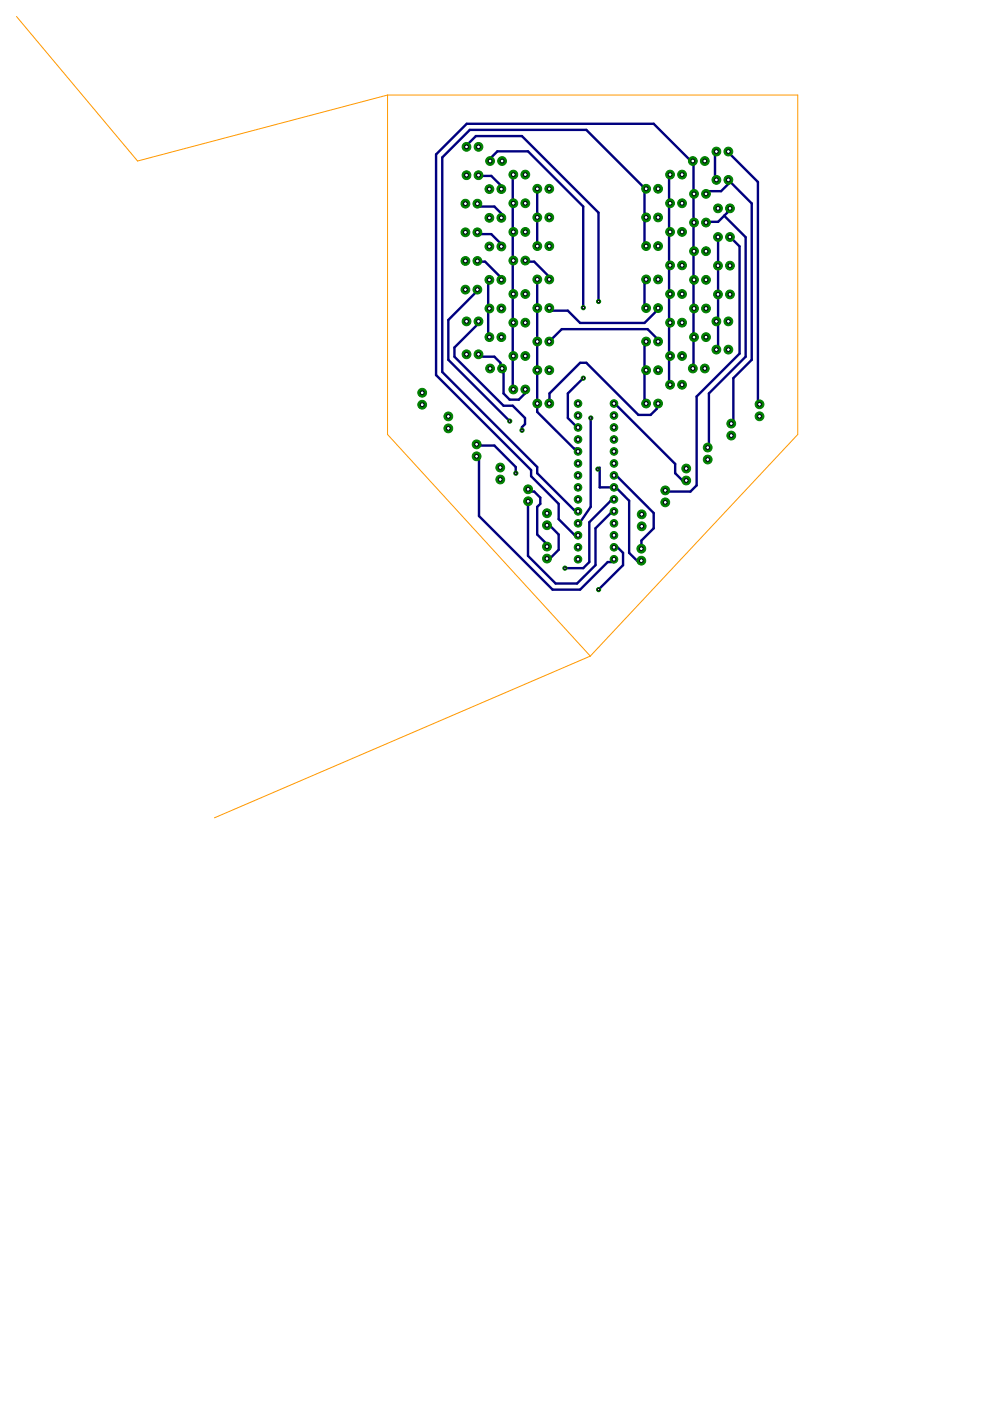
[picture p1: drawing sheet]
<svg xmlns="http://www.w3.org/2000/svg" width="210mm" height="297mm" viewBox="0 0 210 297" stroke-linecap="round" stroke-linejoin="round" font-family="sans-serif">
<g fill="none" stroke="#000080" stroke-width=".51">
<path d="M98.9 31.1l.1-.3 1.9-1.9h9.8l16.2 16.2v18.8M101.4 37.1l.2 .2h2.6l2.6 2.6-.5 .2M103.9 34.1l-.4-.1 2-1.9h6.5l11.7 11.7v21.4M108.8 37v45.6M142 37l-.1 .3v5.2l.1 .6h-.1v5.9l.1 .2-.1 .4v6.5l.1 .2-.1 .5v5.2l.1 .3-.1 .3v5.2l.1 .6-.1 .1v6.5l.1 .5-.1 .1v5.9l.1 .1M151.9 32.1l-.3 .6v5.2l.3 .2M154.4 38.1l.5 .5M154.4 32.1l.5 .6 5.8 5.9v46.8l.3 .3M154.9 38.6l4.5 4.5v33.2l-3.9 3.9v9.1l-.5 .5M154.9 38.6l-2 1.9h-2.6l-.6 .6M101.2 55.3l.4 .2h1.2l3.3 3.2 .2 .6M101.2 49.3l.4 .3h2.6l2.6 2.6-.5 .1"/>
<path d="M101.2 43.2l.4 .6h3.2l2 1.9-.5 .5M103.7 59.3l-.2 .1v5.8l.2 .2-.2 .5v5.2l.2 .4M111.4 55.2l.6 .3h1.3l3.2 3.2-.1 .5M113.9 40v12.2M113.9 59.2v28.1l7.8 7.8h.6l.2 .6M137 52.2l-.3-.6v-5.2l.3-.3-.3-.4v-5.2l.3-.5-.3-.1-12.4-12.4h-24.7l-5.8 5.9v45.5l20.1 20.1v1.3l7.8 7.8h.6l.2 .3M137 59.2l-.3 .2v5.8l.3 .1M152.2 50.2l.1 17.6-.4 .3 .4 .4v5.2l-.4 .4M153.5 45.7l4.6 4.6v25.3l-7.8 7.8v11.1l-.3 .4M154.7 50.2l2.1 2v22.8l-9.1 9.1v18.8l-1.3 1.3h-5.2l-.2-.2M154.7 44.2l-.5 .2v.7l-1.9 1.9h-2l-.6 .2M101.2 61.4l-.3 .6-5.8 5.8v8.5l13 13"/>
<path d="M101.4 68.1l.2 .4-5.2 5.2v1.9l10.4 10.4h1.9l2.6 2.6v1.3l-.6 .7v.6M101.4 75.1l.2 .5h3.2l1.3 1.3v.7l.3 .5 .4 .1v5.2l1.3 1.3h1.9l1.3-1.3 .1-.8M116.4 72.4l2.7-2.6h18.2l2 1.9v.7h.2M116.4 65.3l.1 .6h3.9l2.6 2.6h13.7l2.6-2.6 .2-.6M137 72.4l-.3 .6v5.2l.3 .3-.3 .4v6.5l.3 .2M146.9 78.1l.1-.5 .1-6.1-.1-36.8-.1-.6-.5-.1-7.8-7.8h-39.6l-6.5 6.5v46.8l20.1 20.2v1.3l5.8 5.8v3.3l3.3 3.2h.6l.2 .2M101 94.2l.6 .3h3.2l4.5 4.5v1.3M101 96.8l.6 .3v12.3l15.6 15.6h5.8l5.8-5.8h1.4v-.6M116.4 85.6l.1-2.2 6.5-6.5h1.3l11.1 11.1h2.5l1.4-1.3v-.7l.2-.4M123.7 80.2l-3.3 3.2v5.2l2.1 2M125.2 88.6v18.9l-2.2 3.2-.5 .3M127.1 99.1v4.2h3.1l.6 .3 2.6 2.6v11l2 2 .6-.3"/>
<path d="M130.2 85.6l.6 .4 12.4 12.4v1.9l1.9 2 .4-.4M112 103.7v.5h1.3l1.3 1.3v1.3l-.7 .7v5.8l1.9 2 .2 .6M112 106.3v11.6l5.8 5.8h4.5l4-3.9v-7.8l3.2-3.2h.7v-.4M116 111.4h.5l1.9 1.9v3.3l-1.9 1.9-.5-.1M130.2 100.8l.6 .2 7.8 7.8v3.2l-2.6 2.6v1.7M130.2 105.9v.3h-.7l-4.6 4.5v8.5l-1.2 1.3h-3.9M130.2 116l.6-.1 1.3 1.3v2.6l-5.2 5.2"/>
</g>
<circle cx="112" cy="106.3" r=".93" fill="#008000" stroke="#008000" stroke-width=".21"/>
<circle cx="112" cy="106.3" r=".4" fill="#fff" stroke="#000" stroke-width=".21"/>
<circle cx="112" cy="103.7" r=".93" fill="#008000" stroke="#008000" stroke-width=".21"/>
<circle cx="112" cy="103.7" r=".4" fill="#fff" stroke="#000" stroke-width=".21"/>
<circle cx="116" cy="118.4" r=".93" fill="#008000" stroke="#008000" stroke-width=".21"/>
<circle cx="116" cy="118.4" r=".4" fill="#fff" stroke="#000" stroke-width=".21"/>
<circle cx="116" cy="115.9" r=".93" fill="#008000" stroke="#008000" stroke-width=".21"/>
<circle cx="116" cy="115.9" r=".4" fill="#fff" stroke="#000" stroke-width=".21"/>
<circle cx="116" cy="111.4" r=".93" fill="#008000" stroke="#008000" stroke-width=".21"/>
<circle cx="116" cy="111.4" r=".4" fill="#fff" stroke="#000" stroke-width=".21"/>
<circle cx="116" cy="108.8" r=".93" fill="#008000" stroke="#008000" stroke-width=".21"/>
<circle cx="116" cy="108.8" r=".4" fill="#fff" stroke="#000" stroke-width=".21"/>
<circle cx="144.6" cy="37" r=".93" fill="#008000" stroke="#008000" stroke-width=".21"/>
<circle cx="144.6" cy="37" r=".4" fill="#fff" stroke="#000" stroke-width=".21"/>
<circle cx="142.1" cy="37" r=".93" fill="#008000" stroke="#008000" stroke-width=".21"/>
<circle cx="142.1" cy="37" r=".4" fill="#fff" stroke="#000" stroke-width=".21"/>
<circle cx="139.5" cy="40" r=".93" fill="#008000" stroke="#008000" stroke-width=".21"/>
<circle cx="139.5" cy="40" r=".4" fill="#fff" stroke="#000" stroke-width=".21"/>
<circle cx="137" cy="40" r=".93" fill="#008000" stroke="#008000" stroke-width=".21"/>
<circle cx="137" cy="40" r=".4" fill="#fff" stroke="#000" stroke-width=".21"/>
<circle cx="116.5" cy="40" r=".93" fill="#008000" stroke="#008000" stroke-width=".21"/>
<circle cx="116.5" cy="40" r=".4" fill="#fff" stroke="#000" stroke-width=".21"/>
<circle cx="113.9" cy="40" r=".93" fill="#008000" stroke="#008000" stroke-width=".21"/>
<circle cx="113.9" cy="40" r=".4" fill="#fff" stroke="#000" stroke-width=".21"/>
<circle cx="111.4" cy="37" r=".93" fill="#008000" stroke="#008000" stroke-width=".21"/>
<circle cx="111.4" cy="37" r=".4" fill="#fff" stroke="#000" stroke-width=".21"/>
<circle cx="108.8" cy="37" r=".93" fill="#008000" stroke="#008000" stroke-width=".21"/>
<circle cx="108.8" cy="37" r=".4" fill="#fff" stroke="#000" stroke-width=".21"/>
<circle cx="149.7" cy="41.1" r=".93" fill="#008000" stroke="#008000" stroke-width=".21"/>
<circle cx="149.7" cy="41.1" r=".4" fill="#fff" stroke="#000" stroke-width=".21"/>
<circle cx="147.2" cy="41.1" r=".93" fill="#008000" stroke="#008000" stroke-width=".21"/>
<circle cx="147.2" cy="41.1" r=".4" fill="#fff" stroke="#000" stroke-width=".21"/>
<circle cx="144.6" cy="43.1" r=".93" fill="#008000" stroke="#008000" stroke-width=".21"/>
<circle cx="144.6" cy="43.1" r=".4" fill="#fff" stroke="#000" stroke-width=".21"/>
<circle cx="142.1" cy="43.1" r=".93" fill="#008000" stroke="#008000" stroke-width=".21"/>
<circle cx="142.1" cy="43.1" r=".4" fill="#fff" stroke="#000" stroke-width=".21"/>
<circle cx="139.5" cy="46.1" r=".93" fill="#008000" stroke="#008000" stroke-width=".21"/>
<circle cx="139.5" cy="46.1" r=".4" fill="#fff" stroke="#000" stroke-width=".21"/>
<circle cx="137" cy="46.1" r=".93" fill="#008000" stroke="#008000" stroke-width=".21"/>
<circle cx="137" cy="46.1" r=".4" fill="#fff" stroke="#000" stroke-width=".21"/>
<circle cx="116.5" cy="46.1" r=".93" fill="#008000" stroke="#008000" stroke-width=".21"/>
<circle cx="116.5" cy="46.1" r=".4" fill="#fff" stroke="#000" stroke-width=".21"/>
<circle cx="113.9" cy="46.1" r=".93" fill="#008000" stroke="#008000" stroke-width=".21"/>
<circle cx="113.9" cy="46.1" r=".4" fill="#fff" stroke="#000" stroke-width=".21"/>
<circle cx="111.4" cy="43.1" r=".93" fill="#008000" stroke="#008000" stroke-width=".21"/>
<circle cx="111.4" cy="43.1" r=".4" fill="#fff" stroke="#000" stroke-width=".21"/>
<circle cx="108.8" cy="43.1" r=".93" fill="#008000" stroke="#008000" stroke-width=".21"/>
<circle cx="108.8" cy="43.1" r=".4" fill="#fff" stroke="#000" stroke-width=".21"/>
<circle cx="106.3" cy="40.1" r=".93" fill="#008000" stroke="#008000" stroke-width=".21"/>
<circle cx="106.3" cy="40.1" r=".4" fill="#fff" stroke="#000" stroke-width=".21"/>
<circle cx="103.8" cy="40.1" r=".93" fill="#008000" stroke="#008000" stroke-width=".21"/>
<circle cx="103.8" cy="40.1" r=".4" fill="#fff" stroke="#000" stroke-width=".21"/>
<circle cx="154.8" cy="44.2" r=".93" fill="#008000" stroke="#008000" stroke-width=".21"/>
<circle cx="154.8" cy="44.2" r=".4" fill="#fff" stroke="#000" stroke-width=".21"/>
<circle cx="152.2" cy="44.2" r=".93" fill="#008000" stroke="#008000" stroke-width=".21"/>
<circle cx="152.2" cy="44.2" r=".4" fill="#fff" stroke="#000" stroke-width=".21"/>
<circle cx="149.7" cy="47.2" r=".93" fill="#008000" stroke="#008000" stroke-width=".21"/>
<circle cx="149.7" cy="47.2" r=".4" fill="#fff" stroke="#000" stroke-width=".21"/>
<circle cx="147.2" cy="47.2" r=".93" fill="#008000" stroke="#008000" stroke-width=".21"/>
<circle cx="147.2" cy="47.2" r=".4" fill="#fff" stroke="#000" stroke-width=".21"/>
<circle cx="144.6" cy="49.2" r=".93" fill="#008000" stroke="#008000" stroke-width=".21"/>
<circle cx="144.6" cy="49.2" r=".4" fill="#fff" stroke="#000" stroke-width=".21"/>
<circle cx="142.1" cy="49.2" r=".93" fill="#008000" stroke="#008000" stroke-width=".21"/>
<circle cx="142.1" cy="49.2" r=".4" fill="#fff" stroke="#000" stroke-width=".21"/>
<circle cx="139.5" cy="52.2" r=".93" fill="#008000" stroke="#008000" stroke-width=".21"/>
<circle cx="139.5" cy="52.2" r=".4" fill="#fff" stroke="#000" stroke-width=".21"/>
<circle cx="137" cy="52.2" r=".93" fill="#008000" stroke="#008000" stroke-width=".21"/>
<circle cx="137" cy="52.2" r=".4" fill="#fff" stroke="#000" stroke-width=".21"/>
<circle cx="116.5" cy="52.2" r=".93" fill="#008000" stroke="#008000" stroke-width=".21"/>
<circle cx="116.5" cy="52.2" r=".4" fill="#fff" stroke="#000" stroke-width=".21"/>
<circle cx="113.9" cy="52.2" r=".93" fill="#008000" stroke="#008000" stroke-width=".21"/>
<circle cx="113.9" cy="52.2" r=".4" fill="#fff" stroke="#000" stroke-width=".21"/>
<circle cx="111.4" cy="49.2" r=".93" fill="#008000" stroke="#008000" stroke-width=".21"/>
<circle cx="111.4" cy="49.2" r=".4" fill="#fff" stroke="#000" stroke-width=".21"/>
<circle cx="108.8" cy="49.2" r=".93" fill="#008000" stroke="#008000" stroke-width=".21"/>
<circle cx="108.8" cy="49.2" r=".4" fill="#fff" stroke="#000" stroke-width=".21"/>
<circle cx="106.3" cy="46.2" r=".93" fill="#008000" stroke="#008000" stroke-width=".21"/>
<circle cx="106.3" cy="46.2" r=".4" fill="#fff" stroke="#000" stroke-width=".21"/>
<circle cx="103.8" cy="46.2" r=".93" fill="#008000" stroke="#008000" stroke-width=".21"/>
<circle cx="103.8" cy="46.2" r=".4" fill="#fff" stroke="#000" stroke-width=".21"/>
<circle cx="101.2" cy="43.2" r=".93" fill="#008000" stroke="#008000" stroke-width=".21"/>
<circle cx="101.2" cy="43.2" r=".4" fill="#fff" stroke="#000" stroke-width=".21"/>
<circle cx="98.7" cy="43.2" r=".93" fill="#008000" stroke="#008000" stroke-width=".21"/>
<circle cx="98.7" cy="43.2" r=".4" fill="#fff" stroke="#000" stroke-width=".21"/>
<circle cx="154.8" cy="50.2" r=".93" fill="#008000" stroke="#008000" stroke-width=".21"/>
<circle cx="154.8" cy="50.2" r=".4" fill="#fff" stroke="#000" stroke-width=".21"/>
<circle cx="152.2" cy="50.2" r=".93" fill="#008000" stroke="#008000" stroke-width=".21"/>
<circle cx="152.2" cy="50.2" r=".4" fill="#fff" stroke="#000" stroke-width=".21"/>
<circle cx="149.7" cy="53.3" r=".93" fill="#008000" stroke="#008000" stroke-width=".21"/>
<circle cx="149.7" cy="53.3" r=".4" fill="#fff" stroke="#000" stroke-width=".21"/>
<circle cx="147.2" cy="53.3" r=".93" fill="#008000" stroke="#008000" stroke-width=".21"/>
<circle cx="147.2" cy="53.3" r=".4" fill="#fff" stroke="#000" stroke-width=".21"/>
<circle cx="144.6" cy="56.3" r=".93" fill="#008000" stroke="#008000" stroke-width=".21"/>
<circle cx="144.6" cy="56.3" r=".4" fill="#fff" stroke="#000" stroke-width=".21"/>
<circle cx="142.1" cy="56.3" r=".93" fill="#008000" stroke="#008000" stroke-width=".21"/>
<circle cx="142.1" cy="56.3" r=".4" fill="#fff" stroke="#000" stroke-width=".21"/>
<circle cx="139.5" cy="59.2" r=".93" fill="#008000" stroke="#008000" stroke-width=".21"/>
<circle cx="139.5" cy="59.2" r=".4" fill="#fff" stroke="#000" stroke-width=".21"/>
<circle cx="137" cy="59.2" r=".93" fill="#008000" stroke="#008000" stroke-width=".21"/>
<circle cx="137" cy="59.2" r=".4" fill="#fff" stroke="#000" stroke-width=".21"/>
<circle cx="116.5" cy="59.2" r=".93" fill="#008000" stroke="#008000" stroke-width=".21"/>
<circle cx="116.5" cy="59.2" r=".4" fill="#fff" stroke="#000" stroke-width=".21"/>
<circle cx="113.9" cy="59.2" r=".93" fill="#008000" stroke="#008000" stroke-width=".21"/>
<circle cx="113.9" cy="59.2" r=".4" fill="#fff" stroke="#000" stroke-width=".21"/>
<circle cx="111.4" cy="55.2" r=".93" fill="#008000" stroke="#008000" stroke-width=".21"/>
<circle cx="111.4" cy="55.2" r=".4" fill="#fff" stroke="#000" stroke-width=".21"/>
<circle cx="108.8" cy="55.2" r=".93" fill="#008000" stroke="#008000" stroke-width=".21"/>
<circle cx="108.8" cy="55.2" r=".4" fill="#fff" stroke="#000" stroke-width=".21"/>
<circle cx="106.3" cy="52.3" r=".93" fill="#008000" stroke="#008000" stroke-width=".21"/>
<circle cx="106.3" cy="52.3" r=".4" fill="#fff" stroke="#000" stroke-width=".21"/>
<circle cx="103.8" cy="52.3" r=".93" fill="#008000" stroke="#008000" stroke-width=".21"/>
<circle cx="103.8" cy="52.3" r=".4" fill="#fff" stroke="#000" stroke-width=".21"/>
<circle cx="101.2" cy="49.3" r=".93" fill="#008000" stroke="#008000" stroke-width=".21"/>
<circle cx="101.2" cy="49.3" r=".4" fill="#fff" stroke="#000" stroke-width=".21"/>
<circle cx="98.7" cy="49.3" r=".93" fill="#008000" stroke="#008000" stroke-width=".21"/>
<circle cx="98.7" cy="49.3" r=".4" fill="#fff" stroke="#000" stroke-width=".21"/>
<circle cx="154.8" cy="56.3" r=".93" fill="#008000" stroke="#008000" stroke-width=".21"/>
<circle cx="154.8" cy="56.3" r=".4" fill="#fff" stroke="#000" stroke-width=".21"/>
<circle cx="152.2" cy="56.3" r=".93" fill="#008000" stroke="#008000" stroke-width=".21"/>
<circle cx="152.2" cy="56.3" r=".4" fill="#fff" stroke="#000" stroke-width=".21"/>
<circle cx="149.7" cy="59.3" r=".93" fill="#008000" stroke="#008000" stroke-width=".21"/>
<circle cx="149.7" cy="59.3" r=".4" fill="#fff" stroke="#000" stroke-width=".21"/>
<circle cx="147.2" cy="59.3" r=".93" fill="#008000" stroke="#008000" stroke-width=".21"/>
<circle cx="147.2" cy="59.3" r=".4" fill="#fff" stroke="#000" stroke-width=".21"/>
<circle cx="144.6" cy="62.3" r=".93" fill="#008000" stroke="#008000" stroke-width=".21"/>
<circle cx="144.6" cy="62.3" r=".4" fill="#fff" stroke="#000" stroke-width=".21"/>
<circle cx="142.1" cy="62.3" r=".93" fill="#008000" stroke="#008000" stroke-width=".21"/>
<circle cx="142.1" cy="62.3" r=".4" fill="#fff" stroke="#000" stroke-width=".21"/>
<circle cx="139.5" cy="65.3" r=".93" fill="#008000" stroke="#008000" stroke-width=".21"/>
<circle cx="139.5" cy="65.3" r=".4" fill="#fff" stroke="#000" stroke-width=".21"/>
<circle cx="137" cy="65.3" r=".93" fill="#008000" stroke="#008000" stroke-width=".21"/>
<circle cx="137" cy="65.3" r=".4" fill="#fff" stroke="#000" stroke-width=".21"/>
<circle cx="116.5" cy="65.3" r=".93" fill="#008000" stroke="#008000" stroke-width=".21"/>
<circle cx="116.5" cy="65.3" r=".4" fill="#fff" stroke="#000" stroke-width=".21"/>
<circle cx="113.9" cy="65.3" r=".93" fill="#008000" stroke="#008000" stroke-width=".21"/>
<circle cx="113.9" cy="65.3" r=".4" fill="#fff" stroke="#000" stroke-width=".21"/>
<circle cx="111.4" cy="62.3" r=".93" fill="#008000" stroke="#008000" stroke-width=".21"/>
<circle cx="111.4" cy="62.3" r=".4" fill="#fff" stroke="#000" stroke-width=".21"/>
<circle cx="108.8" cy="62.3" r=".93" fill="#008000" stroke="#008000" stroke-width=".21"/>
<circle cx="108.8" cy="62.3" r=".4" fill="#fff" stroke="#000" stroke-width=".21"/>
<circle cx="106.3" cy="59.3" r=".93" fill="#008000" stroke="#008000" stroke-width=".21"/>
<circle cx="106.3" cy="59.3" r=".4" fill="#fff" stroke="#000" stroke-width=".21"/>
<circle cx="103.8" cy="59.3" r=".93" fill="#008000" stroke="#008000" stroke-width=".21"/>
<circle cx="103.8" cy="59.3" r=".4" fill="#fff" stroke="#000" stroke-width=".21"/>
<circle cx="101.2" cy="55.3" r=".93" fill="#008000" stroke="#008000" stroke-width=".21"/>
<circle cx="101.2" cy="55.3" r=".4" fill="#fff" stroke="#000" stroke-width=".21"/>
<circle cx="98.7" cy="55.3" r=".93" fill="#008000" stroke="#008000" stroke-width=".21"/>
<circle cx="98.7" cy="55.3" r=".4" fill="#fff" stroke="#000" stroke-width=".21"/>
<circle cx="154.8" cy="62.4" r=".93" fill="#008000" stroke="#008000" stroke-width=".21"/>
<circle cx="154.8" cy="62.4" r=".4" fill="#fff" stroke="#000" stroke-width=".21"/>
<circle cx="152.2" cy="62.4" r=".93" fill="#008000" stroke="#008000" stroke-width=".21"/>
<circle cx="152.2" cy="62.4" r=".4" fill="#fff" stroke="#000" stroke-width=".21"/>
<circle cx="149.7" cy="65.4" r=".93" fill="#008000" stroke="#008000" stroke-width=".21"/>
<circle cx="149.7" cy="65.4" r=".4" fill="#fff" stroke="#000" stroke-width=".21"/>
<circle cx="147.2" cy="65.4" r=".93" fill="#008000" stroke="#008000" stroke-width=".21"/>
<circle cx="147.2" cy="65.4" r=".4" fill="#fff" stroke="#000" stroke-width=".21"/>
<circle cx="144.6" cy="68.4" r=".93" fill="#008000" stroke="#008000" stroke-width=".21"/>
<circle cx="144.6" cy="68.4" r=".4" fill="#fff" stroke="#000" stroke-width=".21"/>
<circle cx="142.1" cy="68.4" r=".93" fill="#008000" stroke="#008000" stroke-width=".21"/>
<circle cx="142.1" cy="68.4" r=".4" fill="#fff" stroke="#000" stroke-width=".21"/>
<circle cx="139.5" cy="72.4" r=".93" fill="#008000" stroke="#008000" stroke-width=".21"/>
<circle cx="139.5" cy="72.4" r=".4" fill="#fff" stroke="#000" stroke-width=".21"/>
<circle cx="137" cy="72.4" r=".93" fill="#008000" stroke="#008000" stroke-width=".21"/>
<circle cx="137" cy="72.4" r=".4" fill="#fff" stroke="#000" stroke-width=".21"/>
<circle cx="116.5" cy="72.4" r=".93" fill="#008000" stroke="#008000" stroke-width=".21"/>
<circle cx="116.5" cy="72.4" r=".4" fill="#fff" stroke="#000" stroke-width=".21"/>
<circle cx="113.9" cy="72.4" r=".93" fill="#008000" stroke="#008000" stroke-width=".21"/>
<circle cx="113.9" cy="72.4" r=".4" fill="#fff" stroke="#000" stroke-width=".21"/>
<circle cx="111.4" cy="68.4" r=".93" fill="#008000" stroke="#008000" stroke-width=".21"/>
<circle cx="111.4" cy="68.4" r=".4" fill="#fff" stroke="#000" stroke-width=".21"/>
<circle cx="108.8" cy="68.4" r=".93" fill="#008000" stroke="#008000" stroke-width=".21"/>
<circle cx="108.8" cy="68.4" r=".4" fill="#fff" stroke="#000" stroke-width=".21"/>
<circle cx="106.3" cy="65.4" r=".93" fill="#008000" stroke="#008000" stroke-width=".21"/>
<circle cx="106.3" cy="65.4" r=".4" fill="#fff" stroke="#000" stroke-width=".21"/>
<circle cx="103.8" cy="65.4" r=".93" fill="#008000" stroke="#008000" stroke-width=".21"/>
<circle cx="103.8" cy="65.4" r=".4" fill="#fff" stroke="#000" stroke-width=".21"/>
<circle cx="101.2" cy="61.4" r=".93" fill="#008000" stroke="#008000" stroke-width=".21"/>
<circle cx="101.2" cy="61.4" r=".4" fill="#fff" stroke="#000" stroke-width=".21"/>
<circle cx="98.7" cy="61.4" r=".93" fill="#008000" stroke="#008000" stroke-width=".21"/>
<circle cx="98.7" cy="61.4" r=".4" fill="#fff" stroke="#000" stroke-width=".21"/>
<circle cx="149.7" cy="71.5" r=".93" fill="#008000" stroke="#008000" stroke-width=".21"/>
<circle cx="149.7" cy="71.5" r=".4" fill="#fff" stroke="#000" stroke-width=".21"/>
<circle cx="147.2" cy="71.5" r=".93" fill="#008000" stroke="#008000" stroke-width=".21"/>
<circle cx="147.2" cy="71.5" r=".4" fill="#fff" stroke="#000" stroke-width=".21"/>
<circle cx="144.6" cy="75.5" r=".93" fill="#008000" stroke="#008000" stroke-width=".21"/>
<circle cx="144.6" cy="75.5" r=".4" fill="#fff" stroke="#000" stroke-width=".21"/>
<circle cx="142.1" cy="75.5" r=".93" fill="#008000" stroke="#008000" stroke-width=".21"/>
<circle cx="142.1" cy="75.5" r=".4" fill="#fff" stroke="#000" stroke-width=".21"/>
<circle cx="139.5" cy="78.5" r=".93" fill="#008000" stroke="#008000" stroke-width=".21"/>
<circle cx="139.5" cy="78.5" r=".4" fill="#fff" stroke="#000" stroke-width=".21"/>
<circle cx="137" cy="78.5" r=".93" fill="#008000" stroke="#008000" stroke-width=".21"/>
<circle cx="137" cy="78.5" r=".4" fill="#fff" stroke="#000" stroke-width=".21"/>
<circle cx="116.5" cy="78.5" r=".93" fill="#008000" stroke="#008000" stroke-width=".21"/>
<circle cx="116.5" cy="78.5" r=".4" fill="#fff" stroke="#000" stroke-width=".21"/>
<circle cx="113.9" cy="78.5" r=".93" fill="#008000" stroke="#008000" stroke-width=".21"/>
<circle cx="113.9" cy="78.5" r=".4" fill="#fff" stroke="#000" stroke-width=".21"/>
<circle cx="111.4" cy="75.5" r=".93" fill="#008000" stroke="#008000" stroke-width=".21"/>
<circle cx="111.4" cy="75.5" r=".4" fill="#fff" stroke="#000" stroke-width=".21"/>
<circle cx="108.8" cy="75.5" r=".93" fill="#008000" stroke="#008000" stroke-width=".21"/>
<circle cx="108.8" cy="75.5" r=".4" fill="#fff" stroke="#000" stroke-width=".21"/>
<circle cx="106.3" cy="71.5" r=".93" fill="#008000" stroke="#008000" stroke-width=".21"/>
<circle cx="106.3" cy="71.5" r=".4" fill="#fff" stroke="#000" stroke-width=".21"/>
<circle cx="103.8" cy="71.5" r=".93" fill="#008000" stroke="#008000" stroke-width=".21"/>
<circle cx="103.8" cy="71.5" r=".4" fill="#fff" stroke="#000" stroke-width=".21"/>
<circle cx="144.6" cy="81.6" r=".93" fill="#008000" stroke="#008000" stroke-width=".21"/>
<circle cx="144.6" cy="81.6" r=".4" fill="#fff" stroke="#000" stroke-width=".21"/>
<circle cx="142.1" cy="81.6" r=".93" fill="#008000" stroke="#008000" stroke-width=".21"/>
<circle cx="142.1" cy="81.6" r=".4" fill="#fff" stroke="#000" stroke-width=".21"/>
<circle cx="139.5" cy="85.6" r=".93" fill="#008000" stroke="#008000" stroke-width=".21"/>
<circle cx="139.5" cy="85.6" r=".4" fill="#fff" stroke="#000" stroke-width=".21"/>
<circle cx="137" cy="85.6" r=".93" fill="#008000" stroke="#008000" stroke-width=".21"/>
<circle cx="137" cy="85.6" r=".4" fill="#fff" stroke="#000" stroke-width=".21"/>
<circle cx="116.5" cy="85.6" r=".93" fill="#008000" stroke="#008000" stroke-width=".21"/>
<circle cx="116.5" cy="85.6" r=".4" fill="#fff" stroke="#000" stroke-width=".21"/>
<circle cx="113.9" cy="85.6" r=".93" fill="#008000" stroke="#008000" stroke-width=".21"/>
<circle cx="113.9" cy="85.6" r=".4" fill="#fff" stroke="#000" stroke-width=".21"/>
<circle cx="111.4" cy="82.6" r=".93" fill="#008000" stroke="#008000" stroke-width=".21"/>
<circle cx="111.4" cy="82.6" r=".4" fill="#fff" stroke="#000" stroke-width=".21"/>
<circle cx="108.8" cy="82.6" r=".93" fill="#008000" stroke="#008000" stroke-width=".21"/>
<circle cx="108.8" cy="82.6" r=".4" fill="#fff" stroke="#000" stroke-width=".21"/>
<circle cx="136" cy="118.9" r=".93" fill="#008000" stroke="#008000" stroke-width=".21"/>
<circle cx="136" cy="118.9" r=".4" fill="#fff" stroke="#000" stroke-width=".21"/>
<circle cx="136" cy="116.3" r=".93" fill="#008000" stroke="#008000" stroke-width=".21"/>
<circle cx="136" cy="116.3" r=".4" fill="#fff" stroke="#000" stroke-width=".21"/>
<circle cx="161" cy="88.3" r=".93" fill="#008000" stroke="#008000" stroke-width=".21"/>
<circle cx="161" cy="88.3" r=".4" fill="#fff" stroke="#000" stroke-width=".21"/>
<circle cx="161" cy="85.7" r=".93" fill="#008000" stroke="#008000" stroke-width=".21"/>
<circle cx="161" cy="85.7" r=".4" fill="#fff" stroke="#000" stroke-width=".21"/>
<circle cx="155" cy="92.4" r=".93" fill="#008000" stroke="#008000" stroke-width=".21"/>
<circle cx="155" cy="92.4" r=".4" fill="#fff" stroke="#000" stroke-width=".21"/>
<circle cx="155" cy="89.8" r=".93" fill="#008000" stroke="#008000" stroke-width=".21"/>
<circle cx="155" cy="89.8" r=".4" fill="#fff" stroke="#000" stroke-width=".21"/>
<circle cx="150.1" cy="97.4" r=".93" fill="#008000" stroke="#008000" stroke-width=".21"/>
<circle cx="150.1" cy="97.4" r=".4" fill="#fff" stroke="#000" stroke-width=".21"/>
<circle cx="150.1" cy="94.9" r=".93" fill="#008000" stroke="#008000" stroke-width=".21"/>
<circle cx="150.1" cy="94.9" r=".4" fill="#fff" stroke="#000" stroke-width=".21"/>
<circle cx="141.1" cy="106.5" r=".93" fill="#008000" stroke="#008000" stroke-width=".21"/>
<circle cx="141.1" cy="106.5" r=".4" fill="#fff" stroke="#000" stroke-width=".21"/>
<circle cx="141.1" cy="104" r=".93" fill="#008000" stroke="#008000" stroke-width=".21"/>
<circle cx="141.1" cy="104" r=".4" fill="#fff" stroke="#000" stroke-width=".21"/>
<circle cx="136.1" cy="111.6" r=".93" fill="#008000" stroke="#008000" stroke-width=".21"/>
<circle cx="136.1" cy="111.6" r=".4" fill="#fff" stroke="#000" stroke-width=".21"/>
<circle cx="136.1" cy="109.1" r=".93" fill="#008000" stroke="#008000" stroke-width=".21"/>
<circle cx="136.1" cy="109.1" r=".4" fill="#fff" stroke="#000" stroke-width=".21"/>
<circle cx="106.1" cy="101.7" r=".93" fill="#008000" stroke="#008000" stroke-width=".21"/>
<circle cx="106.1" cy="101.7" r=".4" fill="#fff" stroke="#000" stroke-width=".21"/>
<circle cx="106.1" cy="99.1" r=".93" fill="#008000" stroke="#008000" stroke-width=".21"/>
<circle cx="106.1" cy="99.1" r=".4" fill="#fff" stroke="#000" stroke-width=".21"/>
<circle cx="101" cy="96.8" r=".93" fill="#008000" stroke="#008000" stroke-width=".21"/>
<circle cx="101" cy="96.8" r=".4" fill="#fff" stroke="#000" stroke-width=".21"/>
<circle cx="101" cy="94.2" r=".93" fill="#008000" stroke="#008000" stroke-width=".21"/>
<circle cx="101" cy="94.2" r=".4" fill="#fff" stroke="#000" stroke-width=".21"/>
<circle cx="95.1" cy="90.8" r=".93" fill="#008000" stroke="#008000" stroke-width=".21"/>
<circle cx="95.1" cy="90.8" r=".4" fill="#fff" stroke="#000" stroke-width=".21"/>
<circle cx="95.1" cy="88.3" r=".93" fill="#008000" stroke="#008000" stroke-width=".21"/>
<circle cx="95.1" cy="88.3" r=".4" fill="#fff" stroke="#000" stroke-width=".21"/>
<circle cx="145.5" cy="101.9" r=".93" fill="#008000" stroke="#008000" stroke-width=".21"/>
<circle cx="145.5" cy="101.9" r=".4" fill="#fff" stroke="#000" stroke-width=".21"/>
<circle cx="145.5" cy="99.3" r=".93" fill="#008000" stroke="#008000" stroke-width=".21"/>
<circle cx="145.5" cy="99.3" r=".4" fill="#fff" stroke="#000" stroke-width=".21"/>
<circle cx="89.5" cy="85.8" r=".93" fill="#008000" stroke="#008000" stroke-width=".21"/>
<circle cx="89.5" cy="85.8" r=".4" fill="#fff" stroke="#000" stroke-width=".21"/>
<circle cx="89.5" cy="83.3" r=".93" fill="#008000" stroke="#008000" stroke-width=".21"/>
<circle cx="89.5" cy="83.3" r=".4" fill="#fff" stroke="#000" stroke-width=".21"/>
<circle cx="130.2" cy="85.6" r=".8" fill="#008000" stroke="#008000" stroke-width=".21"/>
<circle cx="130.2" cy="85.6" r=".4" fill="#fff" stroke="#000" stroke-width=".21"/>
<circle cx="130.2" cy="88.1" r=".8" fill="#008000" stroke="#008000" stroke-width=".21"/>
<circle cx="130.2" cy="88.1" r=".4" fill="#fff" stroke="#000" stroke-width=".21"/>
<circle cx="130.2" cy="90.6" r=".8" fill="#008000" stroke="#008000" stroke-width=".21"/>
<circle cx="130.2" cy="90.6" r=".4" fill="#fff" stroke="#000" stroke-width=".21"/>
<circle cx="130.2" cy="93.2" r=".8" fill="#008000" stroke="#008000" stroke-width=".21"/>
<circle cx="130.2" cy="93.2" r=".4" fill="#fff" stroke="#000" stroke-width=".21"/>
<circle cx="130.2" cy="95.7" r=".8" fill="#008000" stroke="#008000" stroke-width=".21"/>
<circle cx="130.2" cy="95.7" r=".4" fill="#fff" stroke="#000" stroke-width=".21"/>
<circle cx="130.2" cy="98.3" r=".8" fill="#008000" stroke="#008000" stroke-width=".21"/>
<circle cx="130.2" cy="98.3" r=".4" fill="#fff" stroke="#000" stroke-width=".21"/>
<circle cx="130.2" cy="100.8" r=".8" fill="#008000" stroke="#008000" stroke-width=".21"/>
<circle cx="130.2" cy="100.8" r=".4" fill="#fff" stroke="#000" stroke-width=".21"/>
<circle cx="130.2" cy="103.3" r=".8" fill="#008000" stroke="#008000" stroke-width=".21"/>
<circle cx="130.2" cy="103.3" r=".4" fill="#fff" stroke="#000" stroke-width=".21"/>
<circle cx="130.2" cy="105.9" r=".8" fill="#008000" stroke="#008000" stroke-width=".21"/>
<circle cx="130.2" cy="105.9" r=".4" fill="#fff" stroke="#000" stroke-width=".21"/>
<circle cx="130.2" cy="108.4" r=".8" fill="#008000" stroke="#008000" stroke-width=".21"/>
<circle cx="130.2" cy="108.4" r=".4" fill="#fff" stroke="#000" stroke-width=".21"/>
<circle cx="130.2" cy="111" r=".8" fill="#008000" stroke="#008000" stroke-width=".21"/>
<circle cx="130.2" cy="111" r=".4" fill="#fff" stroke="#000" stroke-width=".21"/>
<circle cx="130.2" cy="113.5" r=".8" fill="#008000" stroke="#008000" stroke-width=".21"/>
<circle cx="130.2" cy="113.5" r=".4" fill="#fff" stroke="#000" stroke-width=".21"/>
<circle cx="130.2" cy="116" r=".8" fill="#008000" stroke="#008000" stroke-width=".21"/>
<circle cx="130.2" cy="116" r=".4" fill="#fff" stroke="#000" stroke-width=".21"/>
<circle cx="130.2" cy="118.6" r=".8" fill="#008000" stroke="#008000" stroke-width=".21"/>
<circle cx="130.2" cy="118.6" r=".4" fill="#fff" stroke="#000" stroke-width=".21"/>
<circle cx="122.6" cy="118.6" r=".8" fill="#008000" stroke="#008000" stroke-width=".21"/>
<circle cx="122.6" cy="118.6" r=".4" fill="#fff" stroke="#000" stroke-width=".21"/>
<circle cx="122.6" cy="116" r=".8" fill="#008000" stroke="#008000" stroke-width=".21"/>
<circle cx="122.6" cy="116" r=".4" fill="#fff" stroke="#000" stroke-width=".21"/>
<circle cx="122.6" cy="113.5" r=".8" fill="#008000" stroke="#008000" stroke-width=".21"/>
<circle cx="122.6" cy="113.5" r=".4" fill="#fff" stroke="#000" stroke-width=".21"/>
<circle cx="122.6" cy="111" r=".8" fill="#008000" stroke="#008000" stroke-width=".21"/>
<circle cx="122.6" cy="111" r=".4" fill="#fff" stroke="#000" stroke-width=".21"/>
<circle cx="122.6" cy="108.4" r=".8" fill="#008000" stroke="#008000" stroke-width=".21"/>
<circle cx="122.6" cy="108.4" r=".4" fill="#fff" stroke="#000" stroke-width=".21"/>
<circle cx="122.6" cy="105.9" r=".8" fill="#008000" stroke="#008000" stroke-width=".21"/>
<circle cx="122.6" cy="105.9" r=".4" fill="#fff" stroke="#000" stroke-width=".21"/>
<circle cx="122.6" cy="103.3" r=".8" fill="#008000" stroke="#008000" stroke-width=".21"/>
<circle cx="122.6" cy="103.3" r=".4" fill="#fff" stroke="#000" stroke-width=".21"/>
<circle cx="122.6" cy="100.8" r=".8" fill="#008000" stroke="#008000" stroke-width=".21"/>
<circle cx="122.6" cy="100.8" r=".4" fill="#fff" stroke="#000" stroke-width=".21"/>
<circle cx="122.6" cy="98.3" r=".8" fill="#008000" stroke="#008000" stroke-width=".21"/>
<circle cx="122.6" cy="98.3" r=".4" fill="#fff" stroke="#000" stroke-width=".21"/>
<circle cx="122.6" cy="95.7" r=".8" fill="#008000" stroke="#008000" stroke-width=".21"/>
<circle cx="122.6" cy="95.7" r=".4" fill="#fff" stroke="#000" stroke-width=".21"/>
<circle cx="122.6" cy="93.2" r=".8" fill="#008000" stroke="#008000" stroke-width=".21"/>
<circle cx="122.6" cy="93.2" r=".4" fill="#fff" stroke="#000" stroke-width=".21"/>
<circle cx="122.6" cy="90.6" r=".8" fill="#008000" stroke="#008000" stroke-width=".21"/>
<circle cx="122.6" cy="90.6" r=".4" fill="#fff" stroke="#000" stroke-width=".21"/>
<circle cx="122.6" cy="88.1" r=".8" fill="#008000" stroke="#008000" stroke-width=".21"/>
<circle cx="122.6" cy="88.1" r=".4" fill="#fff" stroke="#000" stroke-width=".21"/>
<circle cx="122.6" cy="85.6" r=".8" fill="#008000" stroke="#008000" stroke-width=".21"/>
<circle cx="122.6" cy="85.6" r=".4" fill="#fff" stroke="#000" stroke-width=".21"/>
<circle cx="149.4" cy="34.1" r=".93" fill="#008000" stroke="#008000" stroke-width=".21"/>
<circle cx="149.4" cy="34.1" r=".4" fill="#fff" stroke="#000" stroke-width=".21"/>
<circle cx="146.9" cy="34.1" r=".93" fill="#008000" stroke="#008000" stroke-width=".21"/>
<circle cx="146.9" cy="34.1" r=".4" fill="#fff" stroke="#000" stroke-width=".21"/>
<circle cx="154.4" cy="32.1" r=".93" fill="#008000" stroke="#008000" stroke-width=".21"/>
<circle cx="154.4" cy="32.1" r=".4" fill="#fff" stroke="#000" stroke-width=".21"/>
<circle cx="151.9" cy="32.1" r=".93" fill="#008000" stroke="#008000" stroke-width=".21"/>
<circle cx="151.9" cy="32.1" r=".4" fill="#fff" stroke="#000" stroke-width=".21"/>
<circle cx="154.4" cy="38.1" r=".93" fill="#008000" stroke="#008000" stroke-width=".21"/>
<circle cx="154.4" cy="38.1" r=".4" fill="#fff" stroke="#000" stroke-width=".21"/>
<circle cx="151.9" cy="38.1" r=".93" fill="#008000" stroke="#008000" stroke-width=".21"/>
<circle cx="151.9" cy="38.1" r=".4" fill="#fff" stroke="#000" stroke-width=".21"/>
<circle cx="106.4" cy="34.1" r=".93" fill="#008000" stroke="#008000" stroke-width=".21"/>
<circle cx="106.4" cy="34.1" r=".4" fill="#fff" stroke="#000" stroke-width=".21"/>
<circle cx="103.9" cy="34.1" r=".93" fill="#008000" stroke="#008000" stroke-width=".21"/>
<circle cx="103.9" cy="34.1" r=".4" fill="#fff" stroke="#000" stroke-width=".21"/>
<circle cx="101.5" cy="31.1" r=".93" fill="#008000" stroke="#008000" stroke-width=".21"/>
<circle cx="101.5" cy="31.1" r=".4" fill="#fff" stroke="#000" stroke-width=".21"/>
<circle cx="98.9" cy="31.1" r=".93" fill="#008000" stroke="#008000" stroke-width=".21"/>
<circle cx="98.9" cy="31.1" r=".4" fill="#fff" stroke="#000" stroke-width=".21"/>
<circle cx="101.5" cy="37.1" r=".93" fill="#008000" stroke="#008000" stroke-width=".21"/>
<circle cx="101.5" cy="37.1" r=".4" fill="#fff" stroke="#000" stroke-width=".21"/>
<circle cx="98.9" cy="37.1" r=".93" fill="#008000" stroke="#008000" stroke-width=".21"/>
<circle cx="98.9" cy="37.1" r=".4" fill="#fff" stroke="#000" stroke-width=".21"/>
<circle cx="101.5" cy="68.1" r=".93" fill="#008000" stroke="#008000" stroke-width=".21"/>
<circle cx="101.5" cy="68.1" r=".4" fill="#fff" stroke="#000" stroke-width=".21"/>
<circle cx="98.9" cy="68.1" r=".93" fill="#008000" stroke="#008000" stroke-width=".21"/>
<circle cx="98.9" cy="68.1" r=".4" fill="#fff" stroke="#000" stroke-width=".21"/>
<circle cx="101.5" cy="75.1" r=".93" fill="#008000" stroke="#008000" stroke-width=".21"/>
<circle cx="101.5" cy="75.1" r=".4" fill="#fff" stroke="#000" stroke-width=".21"/>
<circle cx="98.9" cy="75.1" r=".93" fill="#008000" stroke="#008000" stroke-width=".21"/>
<circle cx="98.9" cy="75.1" r=".4" fill="#fff" stroke="#000" stroke-width=".21"/>
<circle cx="106.4" cy="78.1" r=".93" fill="#008000" stroke="#008000" stroke-width=".21"/>
<circle cx="106.4" cy="78.1" r=".4" fill="#fff" stroke="#000" stroke-width=".21"/>
<circle cx="103.9" cy="78.1" r=".93" fill="#008000" stroke="#008000" stroke-width=".21"/>
<circle cx="103.9" cy="78.1" r=".4" fill="#fff" stroke="#000" stroke-width=".21"/>
<circle cx="154.4" cy="68.1" r=".93" fill="#008000" stroke="#008000" stroke-width=".21"/>
<circle cx="154.4" cy="68.1" r=".4" fill="#fff" stroke="#000" stroke-width=".21"/>
<circle cx="151.9" cy="68.1" r=".93" fill="#008000" stroke="#008000" stroke-width=".21"/>
<circle cx="151.9" cy="68.1" r=".4" fill="#fff" stroke="#000" stroke-width=".21"/>
<circle cx="154.4" cy="74.1" r=".93" fill="#008000" stroke="#008000" stroke-width=".21"/>
<circle cx="154.4" cy="74.1" r=".4" fill="#fff" stroke="#000" stroke-width=".21"/>
<circle cx="151.9" cy="74.1" r=".93" fill="#008000" stroke="#008000" stroke-width=".21"/>
<circle cx="151.9" cy="74.1" r=".4" fill="#fff" stroke="#000" stroke-width=".21"/>
<circle cx="149.4" cy="78.1" r=".93" fill="#008000" stroke="#008000" stroke-width=".21"/>
<circle cx="149.4" cy="78.1" r=".4" fill="#fff" stroke="#000" stroke-width=".21"/>
<circle cx="146.9" cy="78.1" r=".93" fill="#008000" stroke="#008000" stroke-width=".21"/>
<circle cx="146.9" cy="78.1" r=".4" fill="#fff" stroke="#000" stroke-width=".21"/>
<circle cx="109.4" cy="100.3" r=".44" fill="#008000" stroke="#008000" stroke-width=".21"/>
<circle cx="109.4" cy="100.3" r=".25" fill="#fff" stroke="#000" stroke-width=".21"/>
<circle cx="110.7" cy="91.2" r=".44" fill="#008000" stroke="#008000" stroke-width=".21"/>
<circle cx="110.7" cy="91.2" r=".25" fill="#fff" stroke="#000" stroke-width=".21"/>
<circle cx="108.1" cy="89.3" r=".44" fill="#008000" stroke="#008000" stroke-width=".21"/>
<circle cx="108.1" cy="89.3" r=".25" fill="#fff" stroke="#000" stroke-width=".21"/>
<circle cx="125.3" cy="88.6" r=".44" fill="#008000" stroke="#008000" stroke-width=".21"/>
<circle cx="125.3" cy="88.6" r=".25" fill="#fff" stroke="#000" stroke-width=".21"/>
<circle cx="123.7" cy="80.2" r=".44" fill="#008000" stroke="#008000" stroke-width=".21"/>
<circle cx="123.7" cy="80.2" r=".25" fill="#fff" stroke="#000" stroke-width=".21"/>
<circle cx="123.7" cy="65.2" r=".44" fill="#008000" stroke="#008000" stroke-width=".21"/>
<circle cx="123.7" cy="65.2" r=".25" fill="#fff" stroke="#000" stroke-width=".21"/>
<circle cx="126.9" cy="63.9" r=".44" fill="#008000" stroke="#008000" stroke-width=".21"/>
<circle cx="126.9" cy="63.9" r=".25" fill="#fff" stroke="#000" stroke-width=".21"/>
<circle cx="119.8" cy="120.5" r=".44" fill="#008000" stroke="#008000" stroke-width=".21"/>
<circle cx="119.8" cy="120.5" r=".25" fill="#fff" stroke="#000" stroke-width=".21"/>
<circle cx="126.9" cy="125" r=".44" fill="#008000" stroke="#008000" stroke-width=".21"/>
<circle cx="126.9" cy="125" r=".25" fill="#fff" stroke="#000" stroke-width=".21"/>
<circle cx="126.8" cy="99.5" r=".44" fill="#008000" stroke="#008000" stroke-width=".21"/>
<circle cx="126.8" cy="99.5" r=".25" fill="#fff" stroke="#000" stroke-width=".21"/>
<path d="M3.5 3.5l25.7 30.6 53-13.9M82.2 20.2v71.9l43 47M82.2 20.2h86.9v71.9l-43.9 47M125.2 139.1l-79.7 34.3" fill="none" stroke="#f90" stroke-width=".21"/>
</svg>
